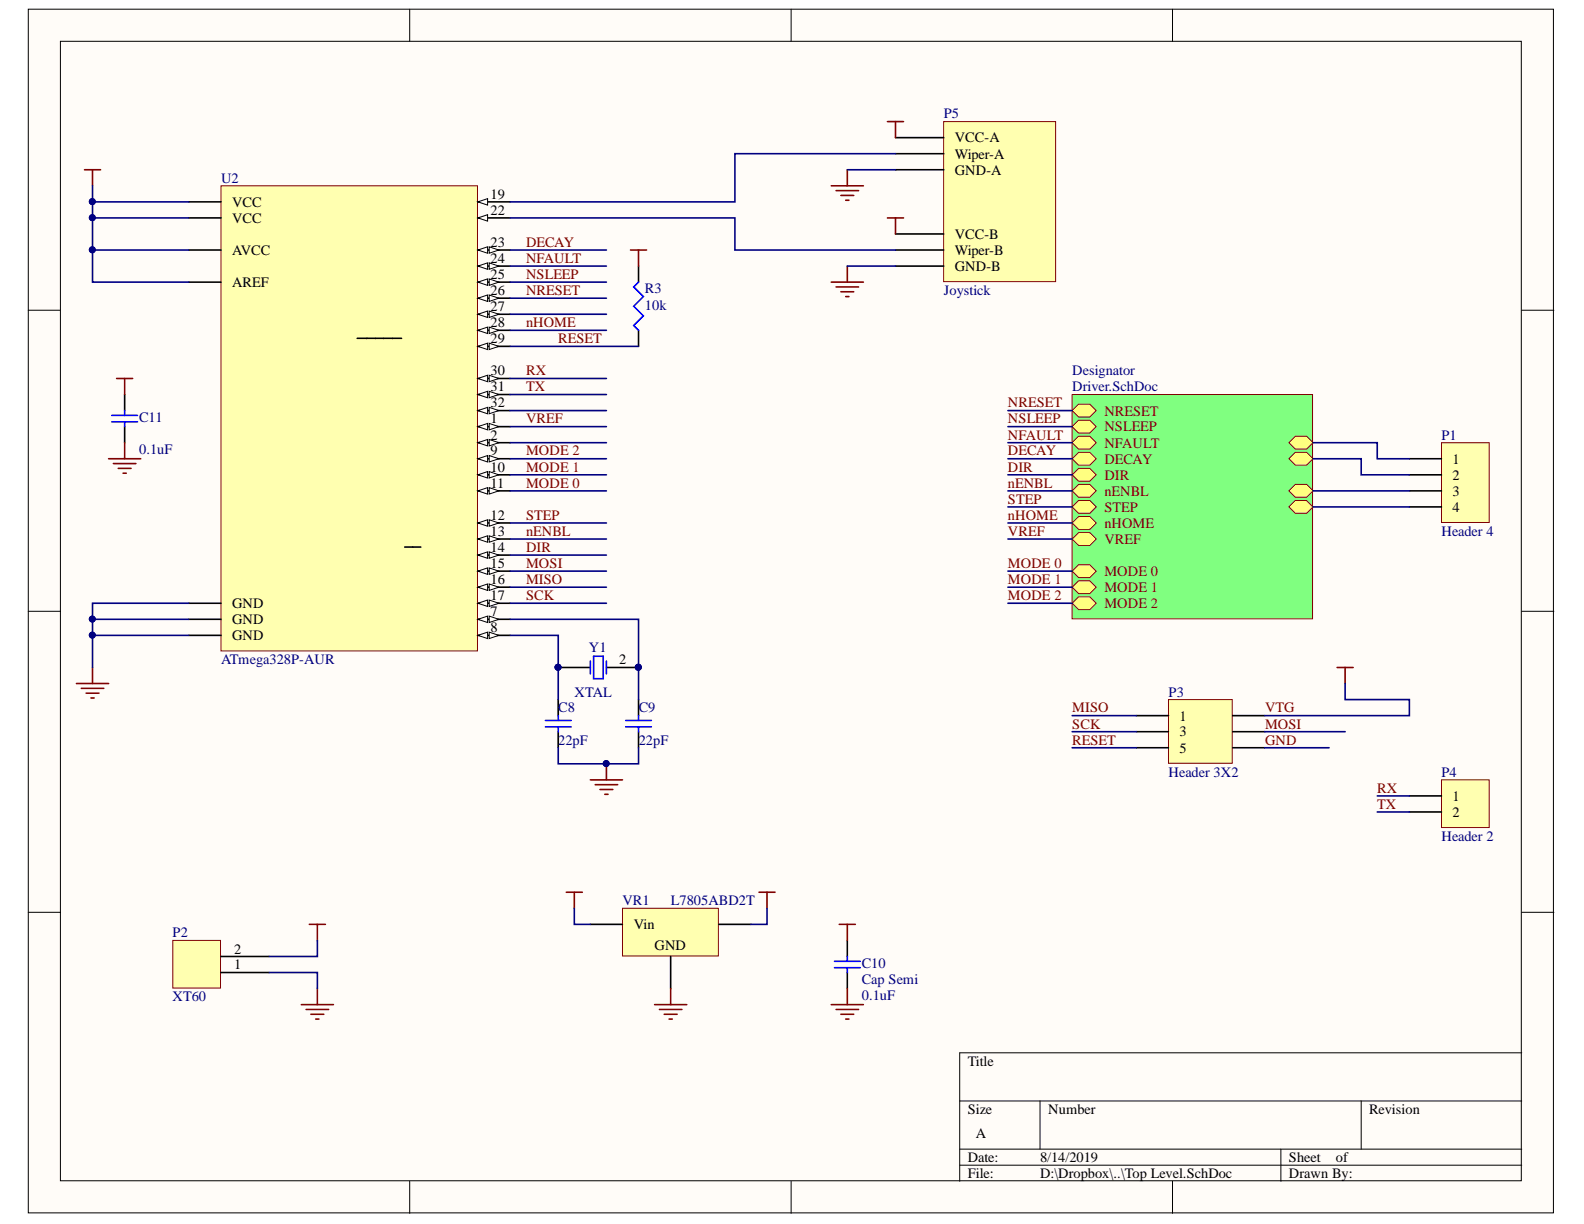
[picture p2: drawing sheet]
<svg xmlns="http://www.w3.org/2000/svg" width="279mm" height="216mm" viewBox="0 0 279 216" stroke-linecap="round" stroke-linejoin="round" font-family="sans-serif">
<defs><g id="words">
<g font-size="2.5" fill="#000080">
<text x="166.5" y="20.9">P5</text>
<text x="39" y="32.2">U2</text>
<text x="113.8" y="51.8">R3</text>
<text x="166.5" y="52">Joystick</text>
<text x="113.8" y="54.6">10k</text>
<text x="189.1" y="66.2">Designator</text>
<text x="189.1" y="69">Driver.SchDoc</text>
<text x="24.5" y="74.4">C11</text>
<text x="254.3" y="77.5">P1</text>
<text x="24.5" y="80.1">0.1uF</text>
<text x="254.3" y="94.5">Header 4</text>
<text x="39" y="117.2">ATmega328P-AUR</text>
<text x="103.9" y="114.9">Y1</text>
<text x="98.5" y="125.7">C8</text>
<text x="101.3" y="122.9">XTAL</text>
<text x="112.7" y="125.7">C9</text>
<text x="206.1" y="122.9">P3</text>
<text x="98.5" y="131.3">22pF</text>
<text x="112.7" y="131.3">22pF</text>
<text x="206.1" y="137">Header 3X2</text>
<text x="254.3" y="137">P4</text>
<text x="254.3" y="148.3">Header 2</text>
<text x="109.8" y="159.7">VR1</text>
<text x="118.3" y="159.7">L7805ABD2T</text>
<text x="30.5" y="165.3">P2</text>
<text x="152" y="170.7">C10</text>
<text x="152" y="173.5">Cap Semi</text>
<text x="30.5" y="176.6">XT60</text>
<text x="152" y="176.4">0.1uF</text>
</g>
<g font-size="2.5">
<text x="168.4" y="25.1">VCC-A</text>
<text x="168.4" y="28">Wiper-A</text>
<text x="86.5" y="35.1">19</text>
<text x="168.4" y="30.8">GND-A</text>
<text x="40.9" y="36.4">VCC</text>
<text x="40.9" y="39.3">VCC</text>
<text x="86.5" y="37.9">22</text>
<text x="40.9" y="45">AVCC</text>
<text x="86.5" y="43.5">23</text>
<text x="86.5" y="46.3">24</text>
<text x="168.4" y="42.1">VCC-B</text>
<text x="168.4" y="45">Wiper-B</text>
<text x="168.4" y="47.8">GND-B</text>
<text x="40.9" y="50.7">AREF</text>
<text x="86.5" y="49.2">25</text>
<text x="86.5" y="52">26</text>
<text x="86.5" y="54.9">27</text>
<text x="86.5" y="57.7">28</text>
<text x="86.5" y="60.5">29</text>
<text x="86.5" y="66.2">30</text>
<text x="86.5" y="69">31</text>
<text x="86.5" y="71.9">32</text>
<text x="86.5" y="77.5">2</text>
<text x="86.5" y="74.7">1</text>
<text x="86.5" y="80.3">9</text>
<text x="86.5" y="83.2">10</text>
<text x="256.2" y="81.8">1</text>
<text x="86.5" y="86">11</text>
<text x="256.2" y="84.6">2</text>
<text x="256.2" y="87.4">3</text>
<text x="86.5" y="91.7">12</text>
<text x="86.5" y="94.5">13</text>
<text x="256.2" y="90.3">4</text>
<text x="86.5" y="97.3">14</text>
<text x="86.5" y="100.2">15</text>
<text x="40.9" y="107.3">GND</text>
<text x="86.5" y="103">16</text>
<text x="86.5" y="105.9">17</text>
<text x="40.9" y="110.1">GND</text>
<text x="40.9" y="113">GND</text>
<text x="86.5" y="108.7">7</text>
<text x="86.5" y="111.5">8</text>
<text x="109.2" y="117.2">2</text>
<text x="208.1" y="127.1">1</text>
<text x="208.1" y="129.9">3</text>
<text x="208.1" y="132.8">5</text>
<text x="256.2" y="141.2">1</text>
<text x="256.2" y="144.1">2</text>
<text x="111.8" y="163.9">Vin</text>
<text x="115.5" y="167.6">GND</text>
<text x="41.3" y="171">1</text>
<text x="41.3" y="168.2">2</text>
<text x="170.7" y="188">Title</text>
<text x="170.7" y="196.5">Size</text>
<text x="184.9" y="196.5">Number</text>
<text x="241.5" y="196.5">Revision</text>
<text x="172.1" y="200.7">A</text>
<text x="170.7" y="205">Date:</text>
<text x="170.7" y="207.8">File:</text>
<text x="183.5" y="205">8/14/2019</text>
<text x="183.5" y="207.8">D:\Dropbox\..\Top Level.SchDoc</text>
<text x="227.4" y="205">Sheet</text>
<text x="227.4" y="207.8">Drawn By:</text>
<text x="235.6" y="205">of</text>
</g>
<g font-size="2.5" fill="#800000">
<text x="92.8" y="46.3">NFAULT</text>
<text x="92.8" y="43.5">DECAY</text>
<text x="92.8" y="52">NRESET</text>
<text x="92.8" y="49.2">NSLEEP</text>
<text x="92.8" y="57.7">nHOME</text>
<text x="98.5" y="60.5">RESET</text>
<text x="92.8" y="66.2">RX</text>
<text x="92.8" y="69">TX</text>
<text x="177.8" y="71.9">NRESET</text>
<text x="92.8" y="74.7">VREF</text>
<text x="177.8" y="74.7">NSLEEP</text>
<text x="177.8" y="77.5">NFAULT</text>
<text x="194.8" y="73.3">NRESET</text>
<text x="194.8" y="76.1">NSLEEP</text>
<text x="92.8" y="83.2">MODE 1</text>
<text x="92.8" y="80.3">MODE 2</text>
<text x="177.8" y="83.2">DIR</text>
<text x="177.8" y="80.3">DECAY</text>
<text x="194.8" y="79">NFAULT</text>
<text x="194.8" y="81.8">DECAY</text>
<text x="92.8" y="86">MODE 0</text>
<text x="177.8" y="88.9">STEP</text>
<text x="177.8" y="86">nENBL</text>
<text x="194.8" y="84.6">DIR</text>
<text x="194.8" y="87.4">nENBL</text>
<text x="92.8" y="91.7">STEP</text>
<text x="92.8" y="94.5">nENBL</text>
<text x="177.8" y="94.5">VREF</text>
<text x="177.8" y="91.7">nHOME</text>
<text x="194.8" y="90.3">STEP</text>
<text x="194.8" y="93.1">nHOME</text>
<text x="194.8" y="96">VREF</text>
<text x="92.8" y="100.2">MOSI</text>
<text x="92.8" y="97.3">DIR</text>
<text x="177.8" y="100.2">MODE 0</text>
<text x="194.8" y="101.6">MODE 0</text>
<text x="92.8" y="105.9">SCK</text>
<text x="92.8" y="103">MISO</text>
<text x="177.8" y="105.9">MODE 2</text>
<text x="177.8" y="103">MODE 1</text>
<text x="194.8" y="104.4">MODE 1</text>
<text x="194.8" y="107.3">MODE 2</text>
<text x="189.1" y="125.7">MISO</text>
<text x="223.1" y="125.7">VTG</text>
<text x="189.1" y="128.5">SCK</text>
<text x="189.1" y="131.3">RESET</text>
<text x="223.1" y="128.5">MOSI</text>
<text x="223.1" y="131.3">GND</text>
<text x="242.9" y="139.9">RX</text>
<text x="242.9" y="142.7">TX</text>
</g>
</g></defs>
<g fill="#fffcf8" stroke="#000" stroke-width=".18">
<path d="M5 1.6h269v212.3h-269z"/>
<path d="M10.7 7.3h257.6v201h-257.6z"/>
</g>
<g fill="none" stroke="#000" stroke-width=".18">
<path d="M72.3 1.6v5.7M139.5 1.6v5.7M206.8 1.6v5.7M5 54.7h5.7M268.4 54.7h5.7M5 107.8h5.7M268.4 107.8h5.7M5 160.9h5.7M268.4 160.9h5.7M169.3 194.2h99.1M183.4 194.2v8.5M240.1 194.2v8.5"/>
<path d="M268.4 185.7h-99.1v22.7M72.3 208.4v5.6M139.5 208.4v5.6M169.3 202.7h99.1M169.3 205.5h99.1M206.8 208.4v5.6M225.9 202.7v5.7"/>
</g>
<path d="M39 32.8h45.2v82h-45.2z" fill="#ffffb0" stroke="#800000" stroke-width=".18"/>
<path d="M84.3 61.1h5.7" fill="none" stroke="#000" stroke-width=".28"/>
<path d="M84.3 61.1l1.7-.6v1.2z" fill="#fffcf8"/>
<path d="M84.3 61.1l1.7-.6v1.2z" fill="none" stroke="#000" stroke-width=".18"/>
<path d="M86.3 60.5l1.7 .6-1.7 .6z" fill="#fffcf8"/>
<path d="M86.3 60.5l1.7 .6-1.7 .6z" fill="none" stroke="#000" stroke-width=".18"/>
<path d="M63 59.7h7.8M84.3 66.8h5.7" fill="none" stroke="#000" stroke-width=".28"/>
<path d="M84.3 66.8l1.7-.6v1.1z" fill="#fffcf8"/>
<path d="M84.3 66.8l1.7-.6v1.1z" fill="none" stroke="#000" stroke-width=".18"/>
<path d="M86.3 66.2l1.7 .6-1.7 .5z" fill="#fffcf8"/>
<path d="M86.3 66.2l1.7 .6-1.7 .5z" fill="none" stroke="#000" stroke-width=".18"/>
<path d="M84.3 69.6h5.7" fill="none" stroke="#000" stroke-width=".28"/>
<path d="M84.3 69.6l1.7-.6v1.2z" fill="#fffcf8"/>
<path d="M84.3 69.6l1.7-.6v1.2z" fill="none" stroke="#000" stroke-width=".18"/>
<path d="M86.3 69l1.7 .6-1.7 .6z" fill="#fffcf8"/>
<path d="M86.3 69l1.7 .6-1.7 .6z" fill="none" stroke="#000" stroke-width=".18"/>
<path d="M84.3 72.4h5.7" fill="none" stroke="#000" stroke-width=".28"/>
<path d="M84.3 72.4l1.7-.5v1.1z" fill="#fffcf8"/>
<path d="M84.3 72.4l1.7-.5v1.1z" fill="none" stroke="#000" stroke-width=".18"/>
<path d="M86.3 71.9l1.7 .5-1.7 .6z" fill="#fffcf8"/>
<path d="M86.3 71.9l1.7 .5-1.7 .6z" fill="none" stroke="#000" stroke-width=".18"/>
<path d="M84.3 78.1h5.7" fill="none" stroke="#000" stroke-width=".28"/>
<path d="M84.3 78.1l1.7-.6v1.2z" fill="#fffcf8"/>
<path d="M84.3 78.1l1.7-.6v1.2z" fill="none" stroke="#000" stroke-width=".18"/>
<path d="M86.3 77.5l1.7 .6-1.7 .6z" fill="#fffcf8"/>
<path d="M86.3 77.5l1.7 .6-1.7 .6z" fill="none" stroke="#000" stroke-width=".18"/>
<path d="M33.3 35.6h5.7M33.3 109.2h5.7M84.3 109.2h5.7" fill="none" stroke="#000" stroke-width=".28"/>
<path d="M84.3 109.2l1.7-.5v1.1z" fill="#fffcf8"/>
<path d="M84.3 109.2l1.7-.5v1.1z" fill="none" stroke="#000" stroke-width=".18"/>
<path d="M86.3 108.7l1.7 .5-1.7 .6z" fill="#fffcf8"/>
<path d="M86.3 108.7l1.7 .5-1.7 .6z" fill="none" stroke="#000" stroke-width=".18"/>
<path d="M84.3 112.1h5.7" fill="none" stroke="#000" stroke-width=".28"/>
<path d="M84.3 112.1l1.7-.6v1.1z" fill="#fffcf8"/>
<path d="M84.3 112.1l1.7-.6v1.1z" fill="none" stroke="#000" stroke-width=".18"/>
<path d="M86.3 111.5l1.7 .6-1.7 .5z" fill="#fffcf8"/>
<path d="M86.3 111.5l1.7 .6-1.7 .5z" fill="none" stroke="#000" stroke-width=".18"/>
<path d="M84.3 80.9h5.7" fill="none" stroke="#000" stroke-width=".28"/>
<path d="M84.3 80.9l1.7-.5v1.1z" fill="#fffcf8"/>
<path d="M84.3 80.9l1.7-.5v1.1z" fill="none" stroke="#000" stroke-width=".18"/>
<path d="M86.3 80.4l1.7 .5-1.7 .6z" fill="#fffcf8"/>
<path d="M86.3 80.4l1.7 .5-1.7 .6z" fill="none" stroke="#000" stroke-width=".18"/>
<path d="M84.3 83.8h5.7" fill="none" stroke="#000" stroke-width=".28"/>
<path d="M84.3 83.8l1.7-.6v1.1z" fill="#fffcf8"/>
<path d="M84.3 83.8l1.7-.6v1.1z" fill="none" stroke="#000" stroke-width=".18"/>
<path d="M86.3 83.2l1.7 .6-1.7 .5z" fill="#fffcf8"/>
<path d="M86.3 83.2l1.7 .6-1.7 .5z" fill="none" stroke="#000" stroke-width=".18"/>
<path d="M84.3 86.6h5.7" fill="none" stroke="#000" stroke-width=".28"/>
<path d="M84.3 86.6l1.7-.6v1.1z" fill="#fffcf8"/>
<path d="M84.3 86.6l1.7-.6v1.1z" fill="none" stroke="#000" stroke-width=".18"/>
<path d="M86.3 86l1.7 .6-1.7 .5z" fill="#fffcf8"/>
<path d="M86.3 86l1.7 .6-1.7 .5z" fill="none" stroke="#000" stroke-width=".18"/>
<path d="M84.3 92.2h5.7" fill="none" stroke="#000" stroke-width=".28"/>
<path d="M84.3 92.2l1.7-.5v1.1z" fill="#fffcf8"/>
<path d="M84.3 92.2l1.7-.5v1.1z" fill="none" stroke="#000" stroke-width=".18"/>
<path d="M86.3 91.7l1.7 .5-1.7 .6z" fill="#fffcf8"/>
<path d="M86.3 91.7l1.7 .5-1.7 .6z" fill="none" stroke="#000" stroke-width=".18"/>
<path d="M84.3 95.1h5.7" fill="none" stroke="#000" stroke-width=".28"/>
<path d="M84.3 95.1l1.7-.6v1.1z" fill="#fffcf8"/>
<path d="M84.3 95.1l1.7-.6v1.1z" fill="none" stroke="#000" stroke-width=".18"/>
<path d="M86.3 94.5l1.7 .6-1.7 .5z" fill="#fffcf8"/>
<path d="M86.3 94.5l1.7 .6-1.7 .5z" fill="none" stroke="#000" stroke-width=".18"/>
<path d="M84.3 97.9h5.7" fill="none" stroke="#000" stroke-width=".28"/>
<path d="M84.3 97.9l1.7-.6v1.2z" fill="#fffcf8"/>
<path d="M84.3 97.9l1.7-.6v1.2z" fill="none" stroke="#000" stroke-width=".18"/>
<path d="M86.3 97.3l1.7 .6-1.7 .6z" fill="#fffcf8"/>
<path d="M86.3 97.3l1.7 .6-1.7 .6z" fill="none" stroke="#000" stroke-width=".18"/>
<path d="M71.4 96.5h2.8M84.3 100.7h5.7" fill="none" stroke="#000" stroke-width=".28"/>
<path d="M84.3 100.7l1.7-.5v1.1z" fill="#fffcf8"/>
<path d="M84.3 100.7l1.7-.5v1.1z" fill="none" stroke="#000" stroke-width=".18"/>
<path d="M86.3 100.2l1.7 .5-1.7 .6z" fill="#fffcf8"/>
<path d="M86.3 100.2l1.7 .5-1.7 .6z" fill="none" stroke="#000" stroke-width=".18"/>
<path d="M84.3 103.6h5.7" fill="none" stroke="#000" stroke-width=".28"/>
<path d="M84.3 103.6l1.7-.6v1.1z" fill="#fffcf8"/>
<path d="M84.3 103.6l1.7-.6v1.1z" fill="none" stroke="#000" stroke-width=".18"/>
<path d="M86.3 103l1.7 .6-1.7 .5z" fill="#fffcf8"/>
<path d="M86.3 103l1.7 .6-1.7 .5z" fill="none" stroke="#000" stroke-width=".18"/>
<path d="M84.3 106.4h5.7" fill="none" stroke="#000" stroke-width=".28"/>
<path d="M84.3 106.4l1.7-.6v1.2z" fill="#fffcf8"/>
<path d="M84.3 106.4l1.7-.6v1.2z" fill="none" stroke="#000" stroke-width=".18"/>
<path d="M86.3 105.8l1.7 .6-1.7 .6z" fill="#fffcf8"/>
<path d="M86.3 105.8l1.7 .6-1.7 .6z" fill="none" stroke="#000" stroke-width=".18"/>
<path d="M33.3 44.1h5.7M33.3 49.8h5.7M84.3 44.1h5.7M33.3 112.1h5.7" fill="none" stroke="#000" stroke-width=".28"/>
<path d="M84.3 44.1l1.7-.6v1.2z" fill="#fffcf8"/>
<path d="M84.3 44.1l1.7-.6v1.2z" fill="none" stroke="#000" stroke-width=".18"/>
<path d="M86.3 43.5l1.7 .6-1.7 .6z" fill="#fffcf8"/>
<path d="M86.3 43.5l1.7 .6-1.7 .6z" fill="none" stroke="#000" stroke-width=".18"/>
<path d="M84.3 46.9h5.7" fill="none" stroke="#000" stroke-width=".28"/>
<path d="M84.3 46.9l1.7-.5v1.1z" fill="#fffcf8"/>
<path d="M84.3 46.9l1.7-.5v1.1z" fill="none" stroke="#000" stroke-width=".18"/>
<path d="M86.3 46.4l1.7 .5-1.7 .6z" fill="#fffcf8"/>
<path d="M86.3 46.4l1.7 .5-1.7 .6z" fill="none" stroke="#000" stroke-width=".18"/>
<path d="M84.3 49.8h5.7" fill="none" stroke="#000" stroke-width=".28"/>
<path d="M84.3 49.8l1.7-.6v1.1z" fill="#fffcf8"/>
<path d="M84.3 49.8l1.7-.6v1.1z" fill="none" stroke="#000" stroke-width=".18"/>
<path d="M86.3 49.2l1.7 .6-1.7 .5z" fill="#fffcf8"/>
<path d="M86.3 49.2l1.7 .6-1.7 .5z" fill="none" stroke="#000" stroke-width=".18"/>
<path d="M84.3 52.6h5.7" fill="none" stroke="#000" stroke-width=".28"/>
<path d="M84.3 52.6l1.7-.6v1.2z" fill="#fffcf8"/>
<path d="M84.3 52.6l1.7-.6v1.2z" fill="none" stroke="#000" stroke-width=".18"/>
<path d="M86.3 52l1.7 .6-1.7 .6z" fill="#fffcf8"/>
<path d="M86.3 52l1.7 .6-1.7 .6z" fill="none" stroke="#000" stroke-width=".18"/>
<path d="M84.3 55.4h5.7" fill="none" stroke="#000" stroke-width=".28"/>
<path d="M84.3 55.4l1.7-.5v1.1z" fill="#fffcf8"/>
<path d="M84.3 55.4l1.7-.5v1.1z" fill="none" stroke="#000" stroke-width=".18"/>
<path d="M86.3 54.9l1.7 .5-1.7 .6z" fill="#fffcf8"/>
<path d="M86.3 54.9l1.7 .5-1.7 .6z" fill="none" stroke="#000" stroke-width=".18"/>
<path d="M84.3 58.3h5.7" fill="none" stroke="#000" stroke-width=".28"/>
<path d="M84.3 58.3l1.7-.6v1.1z" fill="#fffcf8"/>
<path d="M84.3 58.3l1.7-.6v1.1z" fill="none" stroke="#000" stroke-width=".18"/>
<path d="M86.3 57.7l1.7 .6-1.7 .5z" fill="#fffcf8"/>
<path d="M86.3 57.7l1.7 .6-1.7 .5z" fill="none" stroke="#000" stroke-width=".18"/>
<path d="M33.3 38.4h5.7M84.3 35.6h5.7M33.3 106.4h5.7" fill="none" stroke="#000" stroke-width=".28"/>
<path d="M84.3 35.6l1.7-.6v1.2z" fill="#fffcf8"/>
<path d="M84.3 35.6l1.7-.6v1.2z" fill="none" stroke="#000" stroke-width=".18"/>
<path d="M84.3 38.4h5.7" fill="none" stroke="#000" stroke-width=".28"/>
<path d="M84.3 38.4l1.7-.5v1.1z" fill="#fffcf8"/>
<path d="M84.3 38.4l1.7-.5v1.1z" fill="none" stroke="#000" stroke-width=".18"/>
<path d="M84.3 75.3h5.7" fill="none" stroke="#000" stroke-width=".28"/>
<path d="M84.3 75.3l1.7-.6v1.1z" fill="#fffcf8"/>
<path d="M84.3 75.3l1.7-.6v1.1z" fill="none" stroke="#000" stroke-width=".18"/>
<path d="M86.3 74.7l1.7 .6-1.7 .5z" fill="#fffcf8"/>
<path d="M86.3 74.7l1.7 .6-1.7 .5z" fill="none" stroke="#000" stroke-width=".18"/>
<path d="M189.1 69.6h42.4v39.6h-42.4z" fill="#80ff80" stroke="#800000" stroke-width=".18"/>
<path d="M227.4 78.1l1.1-1.1h2l1.1 1.1-1.1 1.1h-2z" fill-rule="evenodd" fill="#ffff80"/>
<path d="M227.4 78.1l1.1-1.1h2l1.1 1.1-1.1 1.1h-2z" fill="none" stroke="#800000" stroke-width=".18"/>
<path d="M227.4 80.9l1.1-1.1h2l1.1 1.1-1.1 1.2h-2z" fill-rule="evenodd" fill="#ffff80"/>
<path d="M227.4 80.9l1.1-1.1h2l1.1 1.1-1.1 1.2h-2z" fill="none" stroke="#800000" stroke-width=".18"/>
<path d="M227.4 86.6l1.1-1.2h2l1.1 1.2-1.1 1.1h-2z" fill-rule="evenodd" fill="#ffff80"/>
<path d="M227.4 86.6l1.1-1.2h2l1.1 1.2-1.1 1.1h-2z" fill="none" stroke="#800000" stroke-width=".18"/>
<path d="M227.4 89.4l1.1-1.1h2l1.1 1.1-1.1 1.1h-2z" fill-rule="evenodd" fill="#ffff80"/>
<path d="M227.4 89.4l1.1-1.1h2l1.1 1.1-1.1 1.1h-2z" fill="none" stroke="#800000" stroke-width=".18"/>
<path d="M189.1 72.4l1.1-1.1h2l1.2 1.1-1.2 1.2h-2z" fill-rule="evenodd" fill="#ffff80"/>
<path d="M189.1 72.4l1.1-1.1h2l1.2 1.1-1.2 1.2h-2z" fill="none" stroke="#800000" stroke-width=".18"/>
<path d="M189.1 75.3l1.1-1.2h2l1.2 1.2-1.2 1.1h-2z" fill-rule="evenodd" fill="#ffff80"/>
<path d="M189.1 75.3l1.1-1.2h2l1.2 1.2-1.2 1.1h-2z" fill="none" stroke="#800000" stroke-width=".18"/>
<path d="M189.1 78.1l1.1-1.1h2l1.2 1.1-1.2 1.1h-2z" fill-rule="evenodd" fill="#ffff80"/>
<path d="M189.1 78.1l1.1-1.1h2l1.2 1.1-1.2 1.1h-2z" fill="none" stroke="#800000" stroke-width=".18"/>
<path d="M189.1 80.9l1.1-1.1h2l1.2 1.1-1.2 1.2h-2z" fill-rule="evenodd" fill="#ffff80"/>
<path d="M189.1 80.9l1.1-1.1h2l1.2 1.1-1.2 1.2h-2z" fill="none" stroke="#800000" stroke-width=".18"/>
<path d="M189.1 83.8l1.1-1.2h2l1.2 1.2-1.2 1.1h-2z" fill-rule="evenodd" fill="#ffff80"/>
<path d="M189.1 83.8l1.1-1.2h2l1.2 1.2-1.2 1.1h-2z" fill="none" stroke="#800000" stroke-width=".18"/>
<path d="M189.1 86.6l1.1-1.2h2l1.2 1.2-1.2 1.1h-2z" fill-rule="evenodd" fill="#ffff80"/>
<path d="M189.1 86.6l1.1-1.2h2l1.2 1.2-1.2 1.1h-2z" fill="none" stroke="#800000" stroke-width=".18"/>
<path d="M189.1 89.4l1.1-1.1h2l1.2 1.1-1.2 1.1h-2z" fill-rule="evenodd" fill="#ffff80"/>
<path d="M189.1 89.4l1.1-1.1h2l1.2 1.1-1.2 1.1h-2z" fill="none" stroke="#800000" stroke-width=".18"/>
<path d="M189.1 100.7l1.1-1.1h2l1.2 1.1-1.2 1.2h-2z" fill-rule="evenodd" fill="#ffff80"/>
<path d="M189.1 100.7l1.1-1.1h2l1.2 1.1-1.2 1.2h-2z" fill="none" stroke="#800000" stroke-width=".18"/>
<path d="M189.1 103.6l1.1-1.2h2l1.2 1.2-1.2 1.1h-2z" fill-rule="evenodd" fill="#ffff80"/>
<path d="M189.1 103.6l1.1-1.2h2l1.2 1.2-1.2 1.1h-2z" fill="none" stroke="#800000" stroke-width=".18"/>
<path d="M189.1 106.4l1.1-1.1h2l1.2 1.1-1.2 1.1h-2z" fill-rule="evenodd" fill="#ffff80"/>
<path d="M189.1 106.4l1.1-1.1h2l1.2 1.1-1.2 1.1h-2z" fill="none" stroke="#800000" stroke-width=".18"/>
<path d="M189.1 92.2l1.1-1.1h2l1.2 1.1-1.2 1.2h-2z" fill-rule="evenodd" fill="#ffff80"/>
<path d="M189.1 92.2l1.1-1.1h2l1.2 1.1-1.2 1.2h-2z" fill="none" stroke="#800000" stroke-width=".18"/>
<path d="M189.1 95.1l1.1-1.2h2l1.2 1.2-1.2 1.1h-2z" fill-rule="evenodd" fill="#ffff80"/>
<path d="M189.1 95.1l1.1-1.2h2l1.2 1.2-1.2 1.1h-2z" fill="none" stroke="#800000" stroke-width=".18"/>
<path d="M254.3 78.1h8.4v14.1h-8.4z" fill="#ffffb0" stroke="#800000" stroke-width=".18"/>
<path d="M248.6 80.9h5.7M248.6 83.8h5.7M248.6 86.6h5.7M248.6 89.4h5.7" fill="none" stroke="#000" stroke-width=".28"/>
<path d="M14.9 29.9h2.8M16.3 29.9v2.9M16.3 117.7v2.9M13.5 120.6h5.7M14.3 121.4h4M15.2 122.3h2.3M16 123.1h.6" fill="none" stroke="#800000" stroke-width=".28"/>
<path d="M206.1 123.4h11.3v11.2h-11.3z" fill="#ffffb0" stroke="#800000" stroke-width=".18"/>
<path d="M200.4 126.2h5.7M200.4 129.1h5.7M200.4 131.9h5.7M217.4 126.2h5.7M217.4 129.1h5.7M217.4 131.9h5.7" fill="none" stroke="#000" stroke-width=".28"/>
<path d="M235.9 117.7h2.8M237.3 117.7v2.9" fill="none" stroke="#800000" stroke-width=".28"/>
<path d="M109.8 160.2h16.9v8.4h-16.9z" fill="#ffffb0" stroke="#800000" stroke-width=".18"/>
<g fill="none" stroke="#000" stroke-width=".28">
<path d="M112.6 46.9v2.9M112.6 58.3v2.8M22 69.6v2.8M22 75.3v2.8M98.5 117.7h5.6M107 117.7h5.6M98.5 123.4v2.8M98.5 129.1v2.8M112.6 123.4v2.8M112.6 129.1v2.8M104.1 163h5.7M118.3 168.7v5.7"/>
<path d="M126.8 163h5.7M149.5 165.9v2.8M149.5 171.5v2.9"/>
</g>
<g fill="none" stroke="#800000" stroke-width=".28">
<path d="M111.2 44.1h2.8M112.6 44.1v2.8M20.6 66.8h2.8M22 66.8v2.8M22 78.1v2.8M19.2 80.9h5.6M20 81.8h4M20.9 82.6h2.2M21.7 83.5h.6M104.1 137.6h5.7M105 138.4h3.9M105.8 139.3h2.3"/>
<path d="M107 134.7v2.9M99.9 157.4h2.8M101.3 157.4v2.8M106.7 140.1h.5M133.9 157.4h2.8M135.3 157.4v2.8M115.5 177.2h5.6M116.3 178.1h4M117.2 178.9h2.2M118 179.8h.6M118.3 174.4v2.8M146.6 177.2h5.7"/>
<path d="M147.5 178.1h3.9M148 163h2.9M148.3 178.9h2.3M149.2 179.8h.5M149.5 163v2.9M149.5 174.4v2.8"/>
</g>
<g fill="none" stroke="#00f" stroke-width=".28">
<path d="M112.6 49.8l-.8 .8 1.7 1.7-1.7 1.7 1.7 1.7-1.7 1.7 .8 .9M19.7 74.4h4.6M19.7 73.3h4.6M22 72.4v.9M22 74.4v.9M104.1 116.6v2.3M104.7 115.8h1.7v3.9h-1.7zM107 116.6v2.3M96.2 127.1h4.5M96.2 128.2h4.5M98.5 126.2v.9M98.5 128.2v.9"/>
<path d="M110.4 127.1h4.5M110.4 128.2h4.5M112.6 126.2v.9M112.6 128.2v.9M147.2 170.7h4.5M147.2 169.6h4.5M149.5 168.7v.9M149.5 170.7v.8"/>
</g>
<g fill="#000080" stroke="#000080" stroke-width=".18">
<circle cx="98.4" cy="117.7" r=".52"/>
<circle cx="112.6" cy="117.7" r=".52"/>
<circle cx="106.9" cy="134.7" r=".52"/>
</g>
<path d="M254.3 137.6h8.4v8.4h-8.4z" fill="#ffffb0" stroke="#800000" stroke-width=".18"/>
<path d="M248.6 140.4h5.7M248.6 143.2h5.7" fill="none" stroke="#000" stroke-width=".28"/>
<path d="M53.1 177.2h5.7M54 178.1h4M54.6 163h2.8M54.8 178.9h2.3M55.7 179.8h.6M56 163v2.9M56 174.4v2.8" fill="none" stroke="#800000" stroke-width=".28"/>
<path d="M166.5 21.4h19.7v28.3h-19.7z" fill="#ffffb0" stroke="#800000" stroke-width=".18"/>
<path d="M158 24.3h8.5M158 27.1h8.5M158 29.9h8.5M158 41.3h8.5M158 44.1h8.5M158 46.9h8.5" fill="none" stroke="#000" stroke-width=".28"/>
<g fill="none" stroke="#800000" stroke-width=".28">
<path d="M146.6 32.8h5.7M147.5 33.6h3.9M148.3 34.5h2.3M149.2 35.3h.5M149.5 29.9v2.9M156.5 21.4h2.9M156.5 38.4h2.9M158 21.4v2.9M158 38.4v2.9M146.6 49.8h5.7M147.5 50.6h3.9M148.3 51.5h2.3"/>
<path d="M149.2 52.3h.5M149.5 46.9v2.9"/>
</g>
<path d="M30.5 165.9h8.4v8.4h-8.4z" fill="#ffffb0" stroke="#800000" stroke-width=".18"/>
<path d="M39 171.5h8.5M39 168.7h8.5" fill="none" stroke="#000" stroke-width=".28"/>
<g fill="none" stroke="#000080" stroke-width=".28">
<path d="M16.3 32.8v2.8h17M16.3 35.6v2.8h17M16.3 38.4v5.7h17M90 38.4h39.6v5.7h28.4M149.5 29.9h8.5M158 27.1h-28.4v8.5h-39.6M16.3 44.1v5.7h17M90 58.3h17M90 55.4h17M90 52.6h17M90 49.8h17M90 46.9h17"/>
<path d="M90 44.1h17M149.5 46.9h8.5M90 66.8h17M90 69.6h17M90 72.4h17M90 75.3h17M90 78.1h17M90 61.1h22.6M177.8 72.4h11.3M177.8 75.3h11.3M177.8 78.1h11.3M231.6 78.1h11.3v2.8h5.7"/>
<path d="M90 86.6h17M90 97.9h17M90 95.1h17M90 92.2h17M90 83.8h17M90 80.9h17M177.8 86.6h11.3M177.8 89.4h11.3M177.8 95.1h11.3M177.8 92.2h11.3M177.8 83.8h11.3M177.8 80.9h11.3"/>
<path d="M231.6 80.9h8.5v2.9h8.5M231.6 86.6h17M231.6 89.4h17M33.3 112.1h-17v5.6M33.3 109.2h-17v2.9M33.3 106.4h-17v2.8M90 112.1h8.5v11.3M90 109.2h22.6v14.2M90 103.6h17M90 100.7h17M90 106.4h17M177.8 103.6h11.3"/>
<path d="M177.8 100.7h11.3M177.8 106.4h11.3M98.5 131.9v2.8h14.1v-2.8M189.1 126.2h11.3M189.1 129.1h11.3M189.1 131.9h11.3M223.1 129.1h14.2M223.1 131.9h11.3M237.3 120.6v2.8h11.3v2.8h-25.5M242.9 140.4h5.7M242.9 143.2h5.7M47.5 171.5h8.5v2.9"/>
<path d="M56 165.9v2.8h-8.5M101.3 160.2v2.8h2.8M135.3 160.2v2.8h-2.8"/>
</g>
<g fill="#000080" stroke="#000080" stroke-width=".18">
<circle cx="16.3" cy="112" r=".52"/>
<circle cx="16.3" cy="109.2" r=".52"/>
<circle cx="16.3" cy="35.6" r=".52"/>
<circle cx="16.3" cy="38.4" r=".52"/>
<circle cx="16.3" cy="44.1" r=".52"/>
<circle cx="106.9" cy="134.7" r=".52"/>
<circle cx="98.4" cy="117.7" r=".52"/>
<circle cx="112.6" cy="117.7" r=".52"/>
</g>
<use href="#words"/>
</svg>
